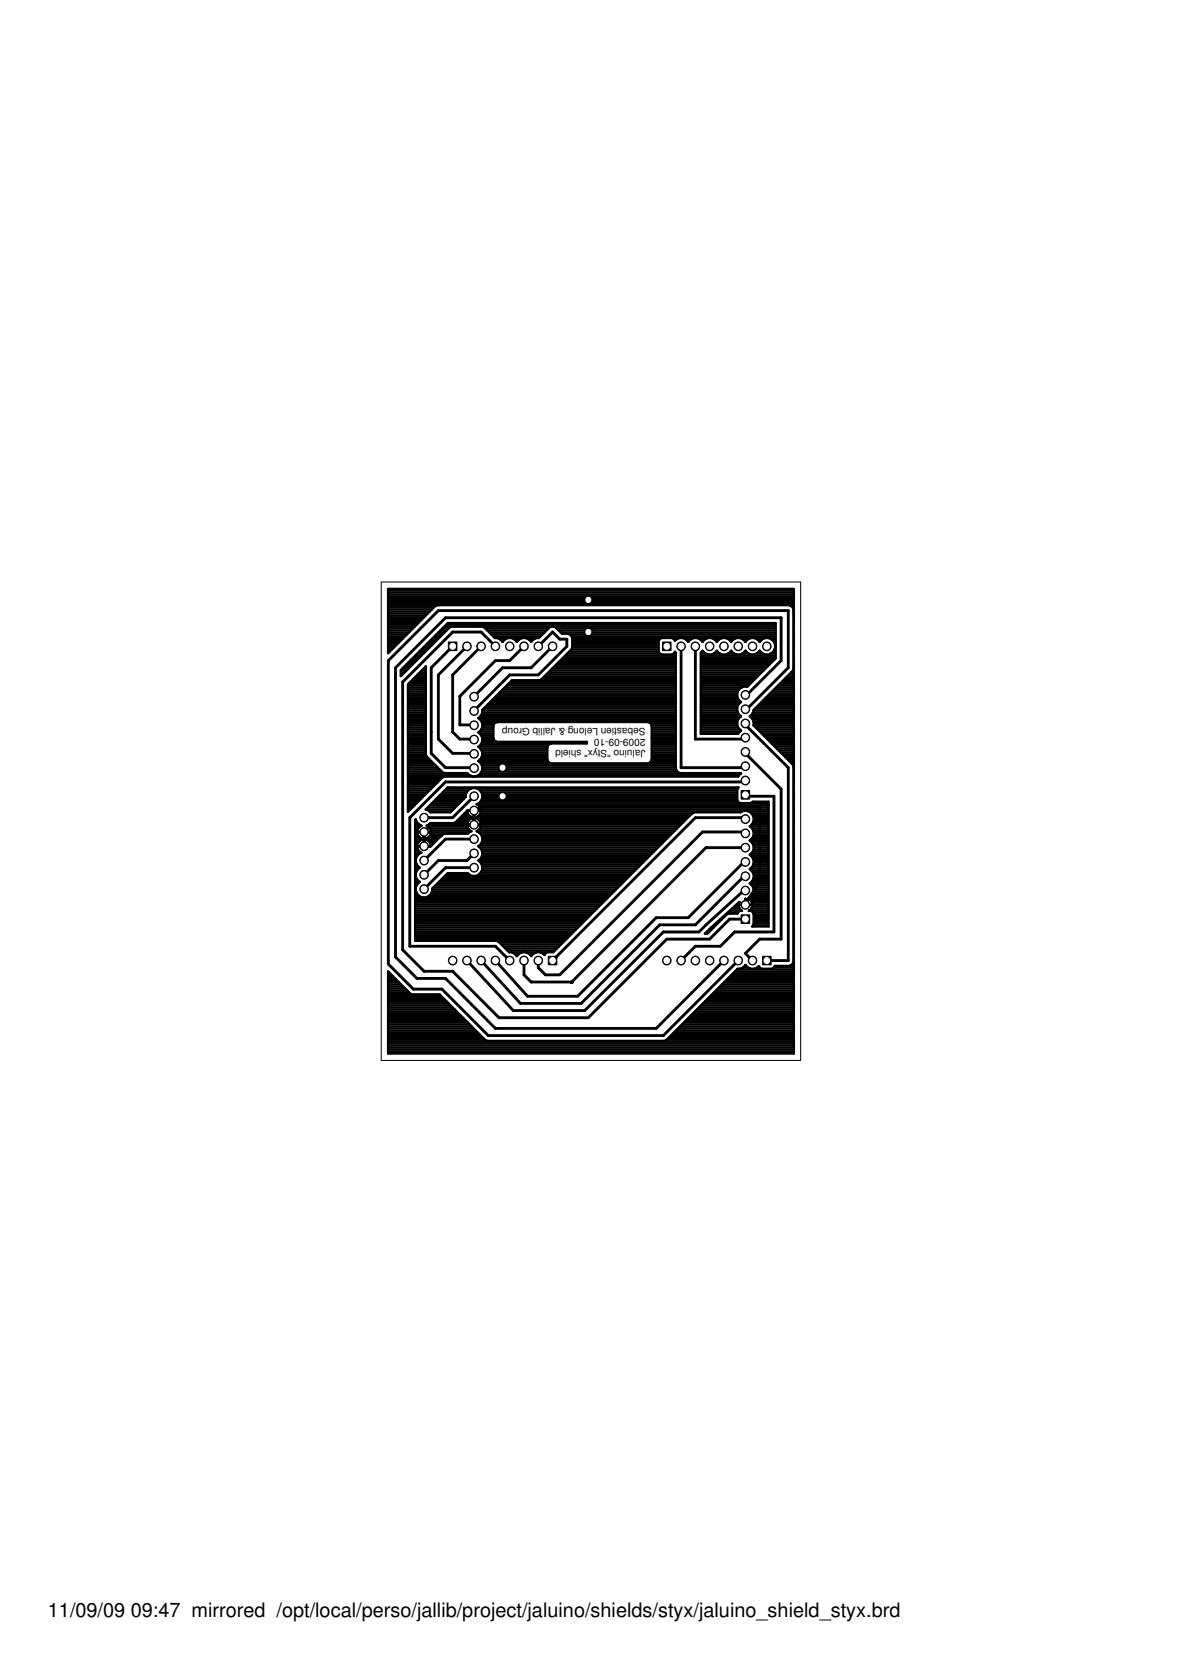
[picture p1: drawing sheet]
<svg xmlns="http://www.w3.org/2000/svg" width="210mm" height="297mm" viewBox="0 0 210 297" stroke-linecap="round" stroke-linejoin="round" font-family="sans-serif">
<defs><g id="words">
<g font-size="3.5">
<text x="8.5" y="287.5">11/09/09</text>
<text x="23.2" y="287.5">09:47 mirrored /opt/local/perso/jallib/project/jaluino/shields/styx/jaluino_shield_styx.brd</text>
</g>
<g font-size="1.8">
<text x="114.7" y="131.4" transform="rotate(-180 114.7 131.4)">2009-09-10</text>
<text x="114.7" y="129.5" transform="rotate(-180 114.7 129.5)">Sebastien Lelong &amp; Jallib Group</text>
<text x="114.7" y="133.3" transform="rotate(-180 114.7 133.3)">Jaluino &quot;Styx&quot; shield</text>
</g>
</g></defs>
<g fill="#000" stroke="#000" stroke-width=".51">
<path d="M69 117.4l8.9-8.9zM69 117.4v54zM70.3 118.7v51.4zM76.6 118.7v11.4zM77.9 120v11.4zM77.9 108.5h62.2zM79.2 109.8h59.6zM79.2 109.8l-8.9 8.9zM80.5 114.9l-3.9 3.8zM80.5 120v10.1zM80.5 112.4l-8.9 8.8zM80.5 112.4h5z"/>
<path d="M83 114.9l-5.1 5.1zM85.5 114.9l-5 5.1zM85.5 112.4l2.6 2.5zM88.1 117.4h2.5zM89.3 118.7h5.1zM90.6 117.4l2.5-2.5zM90.6 120h5.1zM94.4 118.7l3.8-3.8zM95.7 120l5.1-5.1zM98.2 112.4l-2.5 2.5zM98.2 112.4l1.3 1.2zM100.8 113.6v1.3z"/>
<path d="M99.5 113.6h1.3zM121.1 114.9v21.6zM123.6 114.9v16.5zM138.8 117.4l-6.3 6.4zM138.8 109.8v7.6zM140.1 118.7l-7.6 7.6zM140.1 108.5v10.2zM71.6 121.2v47.6zM76.6 130.1v3.8zM76.6 133.9l2.6 2.6zM77.9 131.4l2.6 2.5zM79.2 136.5h5.1z"/>
<path d="M79.2 139h53.3zM80.5 133.9h3.8zM80.5 130.1l1.2 1.3zM81.7 131.4h2.5zM88.1 117.4l-6.4 6.4zM81.7 123.8v5.1zM81.7 128.9h2.6zM84.2 131.4l.1 .1zM90.6 120l-6.3 6.3zM89.3 118.7l-5 5.1zM121.1 136.5h11.4zM123.6 131.4h8.9z"/>
<path d="M132.5 136.2v.3zM132.5 131.1v.3zM132.5 138.7v.3zM132.5 133.9l6.3 6.4zM132.5 133.7v.2zM132.5 126.1v.2zM132.5 123.5v.3zM132.5 128.9l7.6 7.6zM132.5 128.6v.3zM140.1 136.5v34.2zM72.8 145.3l6.4-6.3zM72.8 145.3v22.9z"/>
<path d="M75.4 147.9v2.5zM75.4 147.9l1.2-1.3zM75.4 158l3.8-3.8zM75.4 145.3h5.1zM75.4 153l3.8-3.8zM75.4 155.5l2.5-2.5zM76.6 146.6h7.7zM77.9 153h5.1zM79.2 154.2h5.1zM79.2 149.2h5.1zM80.5 145.3l3.8-3.8zM84.3 151.7l-1.3 1.3z"/>
<path d="M84.3 144.1v2.5zM84.3 144.1l1.2-.7zM85.5 143.4h49.5zM123.6 145.3h8.9zM124.9 147.9h7.6zM125.5 150.7h.1zM125.6 150.7h6.9zM132.5 145.3v.3zM132.5 147.9v.2zM132.5 153v.2zM132.5 155.5v.3zM132.5 158v.3z"/>
<path d="M132.5 141.5h5.1zM132.5 141.3v.2zM135 156.8l-2.5 3.8zM135 143.4v13.4zM137.6 141.5v24.2zM138.8 140.3v26.6zM69 171.4l4.5 4.4zM70.3 170.1l3.8 3.8zM71.6 168.8l3.8 3.9zM72.8 168.2h15.3zM73.5 175.8h5zM74.1 173.9h5.1z"/>
<path d="M75.4 172.7h5.1zM78.5 175.8l8.3 8.3zM79.2 173.9l8.9 8.9zM80.5 172.7l8.2 8.2zM83 170.7l8.2 8.9zM85.5 170.7l7 7.7zM88.1 168.2l2.5 2.5zM88.1 170.7l5.7 6.4zM91.2 179.6h12.7zM92.5 178.4h10.8zM93.1 173.3l1.3 1.3zM93.1 170.7v2.6z"/>
<path d="M93.8 177.1h8.9zM94.4 174.6h7.4zM95.7 172l1.2 1.3zM95.7 170.7v1.3zM96.9 173.3h2.6zM123.6 145.3l-25.4 25.4zM124.9 147.9l-25.4 25.4zM125.5 150.7l-24 24zM101.5 174.7l.2-.1zM102.7 177.1l13.9-14zM103.3 178.4l14-14zM103.9 179.6l14-13.9z"/>
<path d="M116.6 163.1h5.7zM117.3 164.4h6.3zM117.9 165.7h6.3zM118.5 166.9h7.6zM122.3 163.1l10.2-10.1zM123.6 164.4l8.9-8.9zM121.1 170.7l2.5-2.5zM124.2 165.7l1.3-1.3zM125.5 164.4l7-6.4zM126.1 166.9l3.6-3.5zM123.6 168.2h4.4zM129.7 163.4h2.8z"/>
<path d="M130.6 165.7l-2.6 2.5zM132.5 160.6v.2zM132.5 169.5l1.2 1.2zM135 166.9l-2.5 2.6zM130.6 165.7h7zM135 166.9h3.8zM136.3 170.7h3.8zM86.8 184.1h31.1zM88.1 182.8h28.5zM88.7 180.9h15.9zM118.5 166.9l-13.9 14zM128.7 170.7l-12.1 12.1z"/>
<path d="M131.2 170.7l-13.3 13.4z"/>
</g>
<g fill="#000" stroke="#000" stroke-width=".42">
<path d="M69 104.7v11.4zM77.4 107.7l-8.4 8.4zM69 105h72.1zM69 105.3h72.1zM69 105.7h72.1zM69 106.1h72.1zM69 106.5h72.1zM69 106.8h72.1zM69 107.2h72.1zM69 107.6h8.7zM69 107.9h8.1zM69 108.3h7.7z"/>
<path d="M69 108.7h7.4zM69 109.1h7zM69 109.5h6.6zM69 109.8h6.2zM69 110.2h5.9zM69 110.6h5.5zM69 111h5.1zM69 111.3h4.8zM69 111.7h4.4zM69 112.1h4zM69 112.5h3.6zM69 112.8h3.3z"/>
<path d="M69 113.2h2.9zM69 113.6h2.5zM69 113.9h2.1zM69 114.3h1.8zM69 114.7h1.4zM69 115.1h1zM69 115.4h.6zM69 115.8h.3zM71.2 119.1v1.1zM71.2 119.2h1zM71.2 119.6h.7zM71.2 119.9h.3z"/>
<path d="M71.5 118.8h1.1zM71.9 118.4h1.1zM72.3 118.1h1.1zM72.7 117.7h1zM73 117.3h1.1zM73.4 116.9h1.1zM73.8 116.6h1.1zM74.2 116.2h1zM74.2 119.9h1.5zM74.5 115.8h1.1zM74.6 119.6h1.1zM74.9 115.4h1.1z"/>
<path d="M75 119.2h.7zM75.3 115.1h1.1zM75.4 118.8h.3zM75.6 114.7h1.1zM75.7 118.5l-3.2 3.1zM76 114.3h1.1zM76.4 113.9h1.1zM76.8 113.6h1zM77.2 113.2h1zM77.4 107.7l.3-.1zM77.5 112.8h1.1zM77.7 107.6h.4z"/>
<path d="M77.9 112.5h1.1zM78.1 107.6h62.2zM78.3 112.1h1.1zM78.7 111.7h1zM79 111.3h58.9zM79.4 111h58.5zM79.6 110.8l-8.4 8.3zM79.9 111.5l-.3 .3zM79.9 111.5l.4-.1zM80.3 111.4h5zM85.3 111.4h.4zM85.7 111.4l.4 .1z"/>
<path d="M86.1 111.5l1.8 1.9zM86.2 111.7h11.3zM86.6 112.1h10.5zM87 112.5h9.8zM87.4 112.8h9zM87.7 113.2h8.3zM87.9 113.4h.4zM88.3 113.4l.6 .2zM88.7 113.6h1.2zM88.9 113.6l.4 .4zM89.2 113.9h.2zM89.3 114l.5-.4z"/>
<path d="M89.8 113.6l.5-.2zM90.3 113.4h.6zM90.9 113.4l.5 .2zM91.3 113.6h1.2zM91.4 113.6l.4 .4zM91.7 113.9h.3zM91.9 114l.4-.4zM92.3 113.6l.5-.2zM92.8 113.4h.6zM93.4 113.4l.6 .2zM93.8 113.6h1.2zM94 113.6l.4 .4z"/>
<path d="M94.3 113.9h.2zM94.4 114l.4-.4zM94.8 113.6l.6-.2zM95.4 113.4h.4zM95.8 113.4l1.9-1.9zM97.1 119.9h23zM97.4 119.6h22.7zM97.7 111.5l.3-.1zM97.8 119.2h22.3zM98 111.4h.4zM98.2 118.8h21.9zM98.4 111.4l.4 .1z"/>
<path d="M98.6 118.4h21.5zM98.8 111.5l.2 .3zM98.9 111.7h39zM98.9 118.1h21.2zM99 111.8l.9 .8zM99.3 112.1h38.6zM99.3 117.7h20.8zM99.7 112.5h38.2zM99.7 117.3h20.4zM99.9 112.6h1zM100.1 116.9h20zM100.4 116.6h19.7z"/>
<path d="M100.8 116.2h16.5zM100.9 112.6l.4 .2zM101.2 115.8h15.8zM101.3 112.8l.3 .3zM101.3 115.7l-5.1 5.1zM101.3 112.8h36.6zM101.6 115.4h15.4zM101.6 113.1l.1 .3zM101.3 115.7l.3-.3zM101.6 113.2h36.3zM101.7 113.4v.4zM101.7 113.8v1.3z"/>
<path d="M101.7 115.1l-.1 .3zM101.7 113.6h15.6zM101.7 113.9h15.4zM101.7 114.3h15.3zM101.7 114.7h15.3zM101.7 115.1h15.3zM117 114v1.8zM117.2 113.7l-.2 .3zM117 115.8l.2 .3zM117.3 113.5l-.1 .2zM117.2 116.1l.1 .1zM117.3 113.5l.3-.1z"/>
<path d="M117.3 116.2l.3 .2zM117.6 113.4h1.8zM117.6 116.4h1.8zM119.4 113.4l.3 .1zM119.4 116.4l.3-.2zM119.7 113.5l.2 .2zM119.7 113.6h.7zM119.7 116.2h.4zM119.7 116.2l.2-.1zM119.9 113.7v.2zM119.9 115.9v.2zM119.9 113.9l.3-.3z"/>
<path d="M119.9 115.9l.2 .1zM120.2 113.6l.6-.2zM120.8 113.4h.5zM121.3 113.4l.6 .2zM121.7 113.6h1.2zM121.9 113.6l.4 .4zM122.2 113.9h.2zM122.3 114l.5-.4zM122.8 113.6l.5-.2zM123.3 113.4h.6zM123.9 113.4l.5 .2zM124.3 113.6h1.2z"/>
<path d="M124.4 113.6l.4 .4zM124.6 116v14.4zM124.6 116.2h.8zM124.6 116.6h13.3zM124.6 116.9h13.3zM124.6 117.3h13zM124.6 117.7h12.6zM124.6 118.1h12.2zM124.6 118.4h11.9zM124.6 118.8h11.5zM124.6 119.2h11.1zM124.6 119.6h10.7z"/>
<path d="M124.6 119.9h10.4zM124.7 113.9h.3zM124.8 115.8h.2zM124.8 115.7l-.2 .3zM124.9 114l.4-.4zM125.3 113.6l.5-.2zM124.9 115.7l.4 .4zM125.8 113.4h.6zM125.3 116.1l.5 .3zM126.4 113.4l.6 .2zM125.8 116.4h.6zM126.8 113.6h1.2z"/>
<path d="M126.8 116.2h1.2zM127 113.6l.4 .4zM126.4 116.4l.6-.3zM127.3 113.9h.2zM127.3 115.8h.2zM127.4 115.7l-.4 .4zM127.4 114l.4-.4zM127.8 113.6l.6-.2zM127.4 115.7l.4 .4zM128.4 113.4h.6zM127.8 116.1l.6 .3zM129 113.4l.5 .2z"/>
<path d="M128.4 116.4h.6zM129.3 113.6h1.2zM129.4 116.2h1.1zM129.5 113.6l.4 .4zM129 116.4l.5-.3zM129.8 113.9h.3zM129.8 115.8h.3zM129.9 115.7l-.4 .4zM130 114l.4-.4zM130.4 113.6l.5-.2zM130 115.7l.4 .4zM130.9 113.4h.6z"/>
<path d="M130.4 116.1l.5 .3zM131.5 113.4l.6 .2zM130.9 116.4h.6zM131.9 113.6h1.2zM131.9 116.2h1.2zM132.1 113.6l.4 .4zM131.5 116.4l.6-.3zM132.4 113.9h.2zM132.4 115.8h.2zM132.5 115.7l-.4 .4zM132.5 114l.4-.4zM132.9 113.6l.6-.2z"/>
<path d="M132.5 115.7l.4 .4zM133.5 113.4h.5zM132.9 116.1l.6 .3zM134 113.4l.6 .2zM133.5 116.4h.5zM134.4 113.6h1.2zM134.4 116.2h1.2zM134.6 113.6l.4 .4zM134 116.4l.6-.3zM134.9 113.9h.2zM134.9 115.8h.2zM135 115.7l-.4 .4z"/>
<path d="M135 114l.5-.4zM135.5 113.6l.5-.2zM135 115.7l.5 .4zM136 113.4h.6zM135.5 116.1l.5 .3zM136.6 113.4l.5 .2zM136 116.4h.6zM137 113.6h.9zM137 116.2h.9zM137.1 113.6l.4 .4zM136.6 116.4l.5-.3zM137.4 113.9h.5z"/>
<path d="M137.4 115.8h.5zM137.5 114l.3 .6zM137.5 115.7l-.4 .4zM137.6 114.3h.3zM137.6 115.4h.3zM137.8 114.6v.6zM137.8 115.2l-.3 .5zM137.9 110.8v6.2zM79.6 110.8h58.3zM140.2 119.9h.9zM140.3 107.6l.4 .1zM140.3 107.6h.8z"/>
<path d="M140.6 119.6h.5zM140.7 107.7l.2 .3zM140.7 119.5l-6.7 6.7zM140.9 107.9h.2zM140.9 108l.2 .4zM140.9 119.3l-.2 .2zM140.9 119.2h.2zM141.1 108.4v.3zM141.1 108.7v10.2zM141.1 118.9l-.2 .4zM69 104.7h72.1zM71.2 120.2l8.4-8.4z"/>
<path d="M72.5 121.6v22.7zM72.5 121.8h3.2zM72.5 122.2h3.2zM72.5 122.6h3.2zM72.5 122.9h3.2zM72.5 123.3h3.2zM72.5 123.7h3.2zM72.5 124.1h3.2zM72.5 124.4h3.2zM72.5 124.8h3.2zM72.5 125.2h3.2zM72.5 125.6h3.2z"/>
<path d="M72.5 125.9h3.2zM72.5 126.3h3.2zM72.5 126.7h3.2zM72.5 127.1h3.2zM72.5 127.4h3.2zM72.5 127.8h3.2zM72.5 128.2h3.2zM72.5 128.5h3.2zM72.5 128.9h3.2zM72.5 129.3h3.2zM72.5 129.7h3.2zM72.5 130h3.2z"/>
<path d="M72.5 130.4h3.2zM72.5 130.8h3.2zM72.5 131.2h3.2zM72.5 131.5h3.2zM72.5 131.9h3.2zM72.5 132.3h3.2zM72.5 132.7h3.2zM72.5 133.1h3.2zM72.5 133.4h3.2zM72.5 133.8h3.2zM72.5 134.2h3.2zM72.5 134.5h3.4z"/>
<path d="M72.5 134.9h3.8zM72.5 135.3h4.1zM72.5 135.7h4.5zM72.5 136h4.9zM72.5 136.4h5.3zM72.5 136.8h5.6zM72.5 137.2h6zM72.5 137.5h10.7zM72.5 137.9h11.2zM72.5 138.3h6zM72.5 138.7h5.7zM72.5 139h5.3z"/>
<path d="M72.5 139.4h4.9zM72.5 139.8h4.5zM72.7 121.4h3zM73.1 121.1h2.6zM73.5 120.7h2.2zM73.8 120.3h1.9zM75.7 133.7v.4zM75.7 129.9v3.8zM75.7 118.5v11.4zM75.7 134.1l.1 .4zM75.8 134.5l2.6 2.5zM78.4 137l.2 .3z"/>
<path d="M78.6 138.2l.4-.2zM78.6 137.3l.4 .1zM79 138h.4zM79.4 138h51.8zM79.6 140l-3.9 3.9zM79 137.4h4.1zM83.1 137.4l.3 .4zM83.4 137.8l.6 .2zM84 138h.5zM84.8 137.9h46.5zM85.1 135.3h12.2zM85.1 127.7l.4 .4z"/>
<path d="M85.1 130.2l.4 .4zM85.1 132.8l.4 .4zM85.1 135.3l.4 .4zM84.5 138l.6-.2zM85.1 132.7h12.2zM85.2 127.8h34.9zM85.2 130h2.5zM85.3 127.4h34.8zM85.3 130.4h2.4zM85.3 137.5h46.3zM85.4 133.1h11.9zM85.4 134.9h11.9z"/>
<path d="M85.4 135.7h12.4zM85.5 127.2l-.4 .4zM85.5 128.1l.2 .5zM85.5 129.8l-.4 .4zM85.5 130.6l.2 .6zM85.5 132.3l-.4 .4zM85.5 133.2l.2 .5zM85.5 134.8l-.4 .5zM85.5 135.7l.2 .5zM85.5 137.4l-.4 .4zM85.5 132.3h12.1zM85.5 128.2h34.6z"/>
<path d="M85.5 129.7h2.2zM85.6 127.1h34.5zM85.6 130.8h2.1zM85.6 133.4h11.7zM85.6 137.2h34.8zM85.6 134.5h11.7zM85.6 136h34.5zM85.7 131.9h18.6zM85.7 128.5h2.2zM85.7 129.3h2zM85.7 126.2v.5zM85.7 126.7l-.2 .5z"/>
<path d="M85.7 128.6v.6zM85.7 129.2l-.2 .6zM85.7 131.2v.6zM85.7 131.8l-.2 .5zM85.7 133.7v.6zM85.7 134.3l-.2 .5zM85.7 136.2v.6zM85.7 136.8l-.2 .6zM85.7 126.3h34.4zM85.7 126.7h34.4zM85.7 128.9h2zM85.7 131.2h2z"/>
<path d="M85.7 131.5h2.1zM85.7 133.8h11.6zM85.7 134.2h11.6zM85.7 136.4h34.4zM85.7 136.8h34.4zM86 125.9h34.1zM86.4 125.6h33.7zM86.7 125.2h33.4zM87.1 124.8h33zM87.5 124.4h32.6zM87.7 129v2.2zM87.9 124.1h32.2z"/>
<path d="M88.2 123.7h31.9zM88.3 128.4h26.9zM88.6 123.3h31.5zM89 122.9h31.1zM89.4 122.6h30.7zM89.7 122.2h30.4zM90.1 121.8h30zM90.5 121.4h29.6zM90.9 121.1h29.2zM91 120.9l-5.3 5.3zM91 120.9h4.5zM95.5 120.9h.4z"/>
<path d="M95.9 120.9l.3-.1zM96.3 120.7h23.8zM96.7 120.3h23.4zM97.3 132.8v2.2zM97.5 132.4l.1-.1zM97.9 132.2h6.4zM104.3 131.9v.3zM88.3 131.9h16zM97.9 135.7h17.3zM115.4 135.7h4.7zM115.6 128.5h4.5zM115.7 135.4v.1z"/>
<path d="M115.8 135.3h4.3zM115.8 129v2.2zM115.8 131.2v1.9zM115.8 133.1v1.9zM115.8 128.9h4.3zM115.8 129.3h4.3zM115.8 129.7h4.3zM115.8 130h4.3zM115.8 130.4h4.3zM115.8 130.8h4.3zM115.8 131.2h4.3zM115.8 131.5h4.3z"/>
<path d="M115.8 131.9h4.3zM115.8 132.3h4.3zM115.8 132.7h4.3zM115.8 133.1h4.3zM115.8 133.4h4.3zM115.8 133.8h4.3zM115.8 134.2h4.3zM115.8 134.5h4.3zM115.8 134.9h4.3zM120.1 136.3v.3zM120.1 116v20.3zM120.1 136.6l.1 .4z"/>
<path d="M120.2 137l.3 .3zM120.5 137.3l.4 .1zM124.6 130.4h6.6zM124.6 120.3h10zM124.6 120.7h9.6zM124.6 121.1h9.2zM124.6 121.4h8.9zM124.6 121.8h8.5zM124.6 122.2h7.3zM124.6 122.6h6.8zM124.6 122.9h6.5zM124.6 123.3h6.4z"/>
<path d="M124.6 123.7h6.4zM124.6 124.1h6.5zM124.6 124.4h6.7zM124.6 124.8h7.1zM124.6 125.2h6.7zM124.6 125.6h6.5zM124.6 125.9h6.4zM124.6 126.3h6.4zM124.6 126.7h6.5zM124.6 127.1h6.8zM124.6 127.4h7zM124.6 127.8h6.6z"/>
<path d="M124.6 128.2h6.5zM124.6 128.5h6.4zM124.6 128.9h6.4zM124.6 129.3h6.6zM124.6 129.7h6.9zM124.6 130h6.9zM131 128.3v.6zM131.2 127.8l-.2 .5zM131 125.8v.5zM131.2 125.2l-.2 .6zM131 123.2v.6zM131.2 122.7l-.2 .5z"/>
<path d="M131.2 137.9v.1zM131.2 130.3v.1zM131.2 137.9l.5-.4zM131.2 130.3l.5-.4zM131 128.9l.2 .5zM131.2 127.8l.5-.4zM131 126.3l.2 .6zM131.2 125.2l.5-.4zM131 123.8l.2 .6zM131.2 122.7l.5-.4zM79.6 140h51.7zM120.9 137.4h10.7z"/>
<path d="M131.2 129.4l.5 .5zM131.2 126.9l.5 .4zM131.2 124.4l.5 .4zM131.7 122.3l.5-.3zM132.2 122h.6zM132.8 122.1l5.1-5.1zM133.3 127.4l.4 .4zM133.4 127.4h7.7zM133.6 127.1h7.5zM133.7 126.9l-.4 .4zM133.7 127.8l.3 .5zM133.7 127.8h7.4z"/>
<path d="M133.8 126.7h7.3zM133.9 128.2h7.2zM133.9 128.9l6.8 6.8zM133.9 128.9h7.2zM134 126.2v.1zM134 126.3l-.3 .6zM134 128.3v.6zM134 126.3h7.1zM134 128.5h7.1zM134.2 125.9h6.9zM134.3 129.3h6.8zM134.6 125.6h6.5z"/>
<path d="M134.7 129.7h6.4zM135 125.2h6.1zM135 130h6.1zM135.4 124.8h5.7zM135.4 130.4h5.7zM135.7 124.4h5.4zM135.8 130.8h5.3zM136.1 124.1h5zM136.2 131.2h4.9zM136.5 123.7h4.6zM136.5 131.5h4.6zM136.8 123.3h4.3z"/>
<path d="M136.9 131.9h4.2zM137.2 122.9h3.9zM137.3 132.3h3.8zM137.6 122.6h3.5zM137.7 132.7h3.4zM138 122.2h3.1zM138 133.1h3.1zM138.3 121.8h2.8zM138.4 133.4h2.7zM138.7 121.4h2.4zM138.8 133.8h2.3zM139.1 121.1h2z"/>
<path d="M139.2 134.2h1.9zM139.5 120.7h1.6zM139.5 134.5h1.6zM139.8 120.3h1.3zM139.9 134.9h1.2zM140.3 135.3h.8zM140.7 135.7l.2 .2zM140.7 135.7h.4zM140.9 135.9l.2 .4zM141 136h.1zM141.1 136.3v34.3zM72.5 144.3l6.1-6.1z"/>
<path d="M72.5 140.2h4.2zM72.5 140.5h3.8zM72.5 140.9h3.4zM72.5 141.3h3zM72.5 141.6h2.7zM72.5 142h2.3zM72.5 142.4h1.9zM72.5 142.8h1.5zM72.5 143.1h1.2zM72.5 143.5h.8zM72.5 143.9h.4zM73.8 145.8v21.4z"/>
<path d="M73.8 145.8h.2zM73.8 146.2h.3zM73.8 146.5h.7zM73.8 146.9h.8zM73.8 147.3h.5zM73.8 147.7h.3zM73.8 148h.3zM73.8 148.4h.5zM73.8 148.8h.7zM73.8 149.1h4zM73.8 149.5h.8zM73.8 149.9h.5z"/>
<path d="M73.8 150.3h.3zM73.8 150.6h.3zM73.8 151h.5zM73.8 151.4h.8zM73.8 151.8h.7zM73.8 152.1h.3zM73.8 152.5h.2zM73.8 152.9h.1zM73.8 153.3h.1zM73.8 153.6h.3zM73.8 154h.5zM73.8 154.4h.6z"/>
<path d="M73.8 154.8h.3zM73.8 155.1h.1zM73.8 155.5h.1zM73.8 155.9h.1zM73.8 156.2h.3zM73.8 156.6h.6zM73.8 157h.5zM73.8 157.4h.3zM73.8 157.8h.1zM73.8 158.1h.1zM73.8 158.5h.2zM73.8 158.9h.3z"/>
<path d="M73.8 159.3h.7zM73.8 159.6h34.2zM73.8 160h33.8zM73.8 145.8l.1-.2zM73.9 157.8v.5zM74.1 157.2l-.2 .6zM73.9 155.2v.6zM74.1 154.7l-.2 .5zM73.9 152.7v.6zM74.1 152.1l-.2 .6zM73.9 145.6l.2 .6zM73.9 158.3l.2 .6z"/>
<path d="M74.5 156.8l-.4 .4zM73.9 155.8l.2 .5zM74.5 154.3l-.4 .4zM73.9 153.3l.2 .5zM74.5 151.7l-.4 .4zM74.1 148v.1zM74.1 148h1.2zM74.1 147.7v.1zM74.3 147.2l-.2 .5zM74.1 150.5v.2zM74.1 150.5h1.2zM74.1 150.2v.2z"/>
<path d="M74.3 149.8l-.2 .4zM74.1 148.1l.2 .5zM74.7 146.9l-.4 .3zM74.1 150.7l.2 .4zM74.7 149.4l-.4 .4zM74.1 146.2l.4 .4zM74.1 158.9l.4 .4zM74.1 156.3l.4 .5zM74.1 153.8l.4 .4zM74.5 151.7l.4-.1zM74.3 148.6l.4 .3zM74.7 146.9l.2-.1z"/>
<path d="M74.3 151.1l.4 .4zM74.7 149.4l.4-.2zM74.5 146.6l.4 .2zM74.7 151.5l.2 .1zM74.5 159.3l.6 .2zM74.7 148.9l.4 .2zM75.1 149.2h.2zM75.3 148v1.1zM75.1 149.1h.2zM75.3 147.8v.2zM74.1 147.8h1.2zM75.3 149.2v1.2z"/>
<path d="M75.3 150.4h.1zM75.3 150.4v.1zM74.1 150.4h1.2zM75.3 148h.1zM75.3 148.4h.1zM75.3 148.8h.1zM75.3 149.5h.1zM75.3 149.9h.1zM75.3 150.3h.1zM75.4 147.8v.2zM75.4 148h1.2zM75.4 148v1.1z"/>
<path d="M75.4 149.2v1.2zM75.4 149.2h.2zM75.4 150.4v.1zM75.4 150.5h1.1zM75.4 149.1h.2zM75.6 149.2l.5 .2zM75.7 143.9l.5 .2zM75.1 159.5h.6zM75.7 143.9h4.8zM75.8 146.8l.3 .1zM76 143.5h4.9zM76.1 146.9l.3 .3z"/>
<path d="M75.6 149.1l.5-.2zM76.1 149.4l.3 .4zM76.1 146.9h7zM76.2 149.5h1.2zM76.2 144.1l.3 .3zM75.8 146.8l.4-.2zM75.7 159.5l.5-.2zM76.2 148.8h2zM76.2 159.3h32.1zM76.3 146.5h6.7zM76.4 144.3h3.8zM76.4 143.1h4.9z"/>
<path d="M76.4 147.2l.2 .5zM76.1 148.9l.3-.3zM76.4 149.8l.2 .4zM76.4 147.3h6.8zM76.5 148.4h2.1zM76.5 149.9h.6zM76.5 144.4h3.6zM76.2 146.6l.3-.3zM78.4 148.6l-1.9 1.9zM76.6 147.7v.1zM75.4 147.8h1.2zM76.6 148v.1z"/>
<path d="M76.6 148.1l-.2 .5zM76.6 150.2v.2zM75.4 150.4h1.2zM76.6 147.7h6.9zM76.6 148h6.7zM76.6 150.3h.1zM76.6 158.9l-.4 .4zM76.6 158.9h32.1zM76.8 142.8h4.9zM76.8 158.5h32.3zM76.8 157.9v.4zM76.8 158.3l-.2 .6z"/>
<path d="M76.8 158.1h32.7zM77 157.8h32.8zM77.2 142.4h4.8zM77.4 157.4h32.8zM77.5 142h4.9zM77.8 157h32.8zM77.9 141.6h4.9zM78.1 156.6h32.9zM78.3 141.3h4.5zM78.4 148.6l.2-.2zM78.5 156.2h32.8zM78.6 148.4l.4-.2z"/>
<path d="M78.6 140.9h4.3zM78.9 155.9h32.8zM79 148.2h4.1zM79 140.5h4.2zM79.3 155.5h4.2zM79.4 140.2h4.4zM76.8 157.9l2.8-2.7zM82.8 141.6l-2.7 2.8zM76.5 146.3h4.1zM80.6 146.3l.4-.1zM81 146.2h2.1zM81.3 145.9l-.3 .3z"/>
<path d="M81.4 145.8h2zM81.8 145.4h40.4zM82.1 145h1.4zM82.5 144.7h.7zM82.8 141.2v.4zM83 140.7l-.2 .5zM82.9 144.3h.1zM83.4 140.3l-.4 .4zM83 144.1v.2zM83 144.1h1.2zM83 146.7v.2zM83 146.7h1.2z"/>
<path d="M83 146.4v.2zM83.2 145.9l-.2 .5zM81.3 145.9l1.8-1.9zM83.4 147.9l-.3 .3zM79.6 155.2h3.5zM83 144.3l.2 .5zM83 146.9l.2 .4zM83.6 145.6l-.4 .3zM83.4 140.3l.6-.2zM83.4 147.9l.4-.1zM83.1 155.2l.3 .3zM83.2 144.8l.4 .3z"/>
<path d="M83.2 147.3l.4 .4zM83.6 145.6l.4-.2zM83.6 147.7l.2 .1zM84 140.1h.5zM83.4 155.5l.6 .2zM83.6 145.1l.4 .2zM84 145.4h.2zM84.2 144.1v1.2zM84 145.3h.2zM84.2 144v.1zM83.1 144h1.1zM84.2 146.6v.1z"/>
<path d="M83 146.6h1.2zM84.2 145.4v1.2zM84.2 146.6h.1zM84.2 144.3h.1zM84.2 144.7h.1zM84.2 145h.1zM84.2 145.8h.1zM84.2 146.2h.1zM84.2 146.5h.1zM84.3 144v.1zM84.3 144.1h1.2zM84.3 144.1v1.2z"/>
<path d="M84.2 144.1h.1zM84.3 145.4v1.2zM84.3 145.4h.2zM84.3 146.6v.1zM84.3 146.7h1.2zM84.3 145.3h.2zM84.5 145.4l.4 .2zM84.5 140.1l.6 .2zM84 155.7h.5zM84.7 143h.2zM84.7 147.8l.4 .1zM84.7 140.2h46.4z"/>
<path d="M84.9 143l.4 .4zM84.5 145.3l.4-.2zM84.9 145.6l.4 .3zM84.7 147.8l.2-.1zM85 147.7h34.9zM85 143.1h51.6zM85 145h37.6zM85 155.5h27.1zM85.1 140.3l.4 .4zM84.7 143l.4-.2zM85.1 147.9l.4 .4zM85.1 150.5l.4 .4z"/>
<path d="M85.1 153l.4 .4zM84.5 155.7l.6-.2zM85.1 142.8h51.5zM85.1 145.8h36.7zM85.2 152.9h29.5zM85.2 148h34.4zM85.2 150.3h32.1zM85.3 143.4l.2 .4zM84.9 145.1l.4-.3zM85.3 145.9l.2 .5zM85.3 147.3l-.4 .4zM85.3 150.6h31.6z"/>
<path d="M85.3 147.3h35zM85.3 140.5h45.7zM85.3 143.5h51.3zM85.3 144.7h37.6zM85.4 153.3h28.9zM85.4 146.2h36zM85.4 146.9h35.3zM85.4 155.1h27.1zM85.5 143.8v.2zM84.3 144h1.2zM85.5 144.1v.2zM85.5 144.3l-.2 .5z"/>
<path d="M85.5 146.4v.2zM84.3 146.6h1.2zM85.5 146.7v.2zM85.5 146.9l-.2 .4zM85.5 142.4h45.6zM85.5 143.9h51.1zM85.5 144.3h46.3zM85.5 146.5h35.6zM85.5 140.7l.2 .5zM85.5 142.4l-.4 .4zM85.5 148.3l.2 .6zM85.5 150l-.4 .4z"/>
<path d="M85.5 150.9l.2 .5zM85.1 152.9l.4-.4zM85.5 153.4l.2 .5zM85.5 155.1l-.4 .4zM85.5 152.5h29.6zM85.5 148.4h33.7zM85.6 149.9h32.1zM85.6 151h31zM85.6 140.9h45.4zM85.6 153.6h28.4zM85.6 142h45.4zM85.6 154.8h27.2z"/>
<path d="M85.7 152.1h29.7zM85.7 148.8h33.1zM85.7 149.5h32.4zM85.7 141.2v.6zM85.7 141.8l-.2 .6zM85.7 148.9v.6zM85.7 149.5l-.2 .5zM85.7 151.4v.6zM85.7 152l-.2 .5zM85.7 153.9v.6zM85.7 154.5l-.2 .6zM85.7 141.3h45.3z"/>
<path d="M85.7 141.6h45.3zM85.7 149.1h32.7zM85.7 151.4h30.5zM85.7 151.8h30.1zM85.7 154h27.9zM85.7 154.4h27.5zM122.8 144.8l.3-.3zM123.1 144.5l.3-.1zM123.4 144.4h8.2zM131 140.4v1.8zM131.1 140.1l-.1 .3zM131 142.2l.1 .2z"/>
<path d="M131.1 140.1l.2-.1zM131.1 142.4l.2 .3zM131.3 142.7l.3 .1zM131.7 144.4l.5-.3zM132.2 144.1h.6zM132.4 159.8v1zM132.8 144.1l.5 .3zM132.9 159.7l.3 .1zM133.1 144.3h3.5zM133.1 159.6h3.5zM133.2 159.8l.3 .3zM133.3 144.4l.4 .4z"/>
<path d="M133.3 146.9l.4 .4zM133.3 149.4l.4 .5zM133.3 152l.4 .4zM133.3 154.5l.4 .4zM133.3 157.1l.4 .4zM132.9 159.7l.4-.1zM133.3 146.9h3.3zM133.3 157h3.3zM133.4 160h3.2zM131.6 142.8h1.8zM133.4 149.5h3.2zM133.4 154.4h3.2z"/>
<path d="M133.5 151.8h3.1zM133.5 152.1h3.1zM133.6 149.1h3zM133.6 154.8h3zM133.6 144.7h3zM133.6 159.3h3zM133.4 142.8l.2-.1zM133.6 146.5h3zM133.6 157.4h3zM133.7 147.3h2.9zM133.7 156.6h2.9zM133.7 144.8l.3 .5z"/>
<path d="M133.3 146.9l.4-.5zM133.7 147.3l.3 .5zM133.3 149.4l.4-.4zM133.7 149.9l.3 .5zM133.3 151.9l.4-.4zM133.7 152.4l.3 .5zM133.7 154l-.4 .5zM133.7 154.9l.3 .6zM133.7 156.6l-.4 .4zM133.7 157.5l.3 .5zM133.7 159.1l-.4 .5zM133.7 149.9h2.9z"/>
<path d="M133.7 154h2.9zM133.8 152.5h2.8zM133.8 142.5l-.2 .2zM133.8 151.4h2.8zM133.8 148.8h2.8zM133.8 155.1h2.8zM133.8 145h2.8zM133.8 158.9h2.8zM133.9 146.2h2.7zM133.9 157.8h2.7zM133.9 147.7h2.7zM133.9 156.2h2.7z"/>
<path d="M133.9 150.3h2.7zM133.9 153.6h2.7zM133.9 151h2.7zM133.9 152.9h2.7zM134 145.3v.6zM134 145.9l-.3 .5zM134 147.8v.6zM134 148.4l-.3 .6zM134 150.4v.6zM134 151l-.3 .5zM134 152.9v.6zM134 153.5l-.3 .5z"/>
<path d="M134 155.5v.6zM134 156.1l-.3 .5zM134 158v.6zM134 158.6l-.3 .5zM134 145.4h2.6zM134 145.8h2.6zM134 148h2.6zM134 148.4h2.6zM134 150.6h2.6zM134 153.3h2.6zM134 155.5h2.6zM134 155.9h2.6z"/>
<path d="M134 158.1h2.6zM134 158.5h2.6zM133.8 142.5h2.8zM69 172.7v14.6zM69 173.1h.4zM69 173.5h.8zM69 173.9h1.1zM69 174.2h1.5zM69 174.6h1.9zM69 175h2.3zM69 175.4h2.6zM69 175.7h3z"/>
<path d="M69 176.1h3.4zM69 176.5h3.7zM69 176.8h9.2zM69 177.2h9.6zM69 177.6h10zM69 178h10.3zM69 178.3h10.7zM69 178.7h11.1zM69 179.1h11.5zM69 179.5h11.8zM69 179.9h12.2zM69 172.7l3.6 3.7z"/>
<path d="M72.6 176.4l.3 .2zM72.9 176.6l.4 .2zM73.8 167.2h14.1zM73.8 160.4h33.4zM73.8 160.8h33zM73.8 161.1h32.7zM73.8 161.5h32.3zM73.8 161.9h31.9zM73.8 162.2h31.5zM73.8 162.6h31.2zM73.8 163h30.8zM73.8 163.4h30.4z"/>
<path d="M73.8 163.7h30zM73.8 164.1h29.7zM73.8 164.5h29.3zM73.8 164.9h28.9zM73.8 165.2h28.5zM73.8 165.6h28.2zM73.8 166h27.8zM73.8 166.4h27.4zM73.8 166.7h27.1zM73.8 167.1h26.7zM73.3 176.8h4.8zM87.9 167.2h.3z"/>
<path d="M88.2 167.2l.4 .2zM88.6 167.4l1.9 1.9zM88.7 167.5h11.4zM89.1 167.9h10.6zM89.5 168.3h9.9zM89.8 168.6h9.2zM90.2 169h8.4zM90.5 169.3h.4zM90.9 169.3l.5 .2zM91.1 169.4h1.5zM91.4 169.5l.4 .4zM91.7 169.7h.4z"/>
<path d="M91.9 169.9l.4-.4zM92.3 169.5l.5-.2zM92.8 169.3h.6zM93.4 169.3l.6 .2zM93.7 169.4h1.5zM94 169.5l.4 .4zM94.2 169.7h.4zM94.4 169.9l.4-.4zM94.8 169.5l.6-.2zM95.4 169.3h.6zM96 169.3l.5 .2zM96.2 169.4h.9z"/>
<path d="M96.5 169.5l.3 .3zM96.9 169.6l-.1 .2zM97 169.4l-.1 .2zM97 169.4l.3-.1zM97.3 169.3h1zM98.3 169.3l24.5-24.5zM123.5 179.9h17.6zM123.8 179.5h17.3zM124.2 179.1h16.9zM124.6 178.7h16.5zM125 178.3h16.1zM125.3 166h.4z"/>
<path d="M125.3 178h15.8zM125.6 165.6h.5zM125.7 166l3.4-3.4zM125.7 177.6h15.4zM126 165.2h.5zM126.1 177.2h15zM125.3 166l.9-.9zM126.4 164.9h.4zM126.5 176.8h14.6zM126.8 164.5h.4zM126.8 176.5h14.3zM127.2 176.1h13.9z"/>
<path d="M127.2 164.1h.4zM127.6 175.7h13.5zM127.7 163.7h.3zM128 175.4h13.1zM128.1 163.4h.2zM128.3 175h12.8zM128.5 163h.2zM128.7 174.6h12.4zM128.9 162.6h.2zM129.1 174.2h12zM129.1 162.6l.4-.2zM129.3 162.2h1.8z"/>
<path d="M129.5 173.9h11.6zM129.5 162.4h.4zM129.7 161.9h2.1zM129.8 173.5h11.3zM129.9 162.4h1.1zM130.1 161.5h1.3zM130.2 173.1h10.9zM130.5 161.1h.8zM130.6 172.7h10.5zM130.9 160.8h.4zM131 172.4h10.1zM131.1 162.2l-.1 .2z"/>
<path d="M131.1 172.2l-12.7 12.7zM131.3 162l-.2 .2zM131.3 160.9v.2zM131.3 160.9h1.1zM131.3 160.6v.2zM131.4 160.4l-.1 .2zM131.3 162l.3-.1zM126.2 165.1l5.2-4.7zM131.3 161.1l.1 .4zM131.1 172.2h.4zM131.6 161.9h.3zM131.4 161.5l.4 .4z"/>
<path d="M131.5 172.2l.6-.2zM132.1 172h.8zM131.3 160.8h1.1zM132.4 171.6h.1zM132.5 171.6l-.4 .4zM132.5 159.8v1zM132.5 160.9h1.2zM132.5 171.6l.4 .4zM133.1 161.9h.3zM133.2 161.9h3.4zM133.4 161.9l.2 .1zM132.9 172l.6 .2z"/>
<path d="M133.5 160.1l.2 .5zM133.5 161.5l-.3 .4zM133.5 161.5h3.1zM133.6 160.4h3zM133.6 162l.3 .2zM133.7 164.7h2.9zM133.7 161.1h2.9zM133.7 160.6v.2zM132.5 160.8h1.2zM133.7 160.9v.2zM133.7 161.1l-.2 .4zM133.7 160.8h2.9z"/>
<path d="M133.9 162.2l.1 .3zM133.7 164.7l.2-.2zM133.9 162.2h2.7zM133.9 164.5h2.7zM134 162.5v1.8zM134 164.3l-.1 .2zM134 162.6h2.6zM134 163h2.6zM134 163.4h2.6zM134 163.7h2.6zM134 164.1h2.6zM133.5 172.2h.5z"/>
<path d="M134 172.2l.6-.2zM134.6 172h.4zM134.9 171.7l-.3 .3zM134.9 171.7v.2zM134.9 171.9l.2 .2zM135.1 172.1l.3 .1zM136.6 142.5v22.2zM135.4 172.2h1.8zM137.2 172.2l.3-.1zM137.6 172h3.5zM137.6 171.9l-.1 .2zM137.7 171.7l-.1 .2z"/>
<path d="M137.7 171.7h2.6zM140.5 171.6h.6zM140.3 171.7l.4-.1zM140.9 171.3l-.2 .3zM140.9 171.2h.2zM141.1 170.6v.3zM141.1 170.9l-.2 .4zM69 187.3h72.1zM69 180.2h12.6zM69 180.6h13zM69 181h13.3zM69 181.4h13.7z"/>
<path d="M69 181.7h14.1zM69 182.1h14.5zM69 182.5h14.8zM69 182.8h15.2zM69 183.2h15.6zM69 183.6h15.9zM69 184h16.3zM69 184.3h16.7zM69 184.7h17.1zM69 185.1h72.1zM69 185.5h72.1zM69 185.8h72.1z"/>
<path d="M69 186.2h72.1zM69 186.6h72.1zM69 187h72.1zM78.1 176.8l7.9 7.8zM86 184.6l.3 .3zM86.3 184.9l.3 .1zM86.6 185h31.1zM117.7 185h.4zM118.1 185l.3-.1zM118.6 184.7h22.5zM119 184.3h22.1zM119.4 184h21.7z"/>
<path d="M119.7 183.6h21.4zM120.1 183.2h21zM120.5 182.8h20.6zM120.9 182.5h20.2zM121.2 182.1h19.9zM121.6 181.7h19.5zM122 181.4h19.1zM122.3 181h18.8zM122.7 180.6h18.4zM123.1 180.2h18zM141.1 104.7v82.6z"/>
</g>
<g fill="#000">
<circle cx="78.4" cy="148.6" r=".21"/>
<circle cx="81.3" cy="145.9" r=".21"/>
<circle cx="131.4" cy="160.4" r=".21"/>
</g>
<path d="M79.7 114.1h1.5v1.6h-1.5zM103.9 111.7h1.3v1.3h-1.3zM103.9 106h1.3v1.3h-1.3zM117.7 114.1h1.6v1.6h-1.6zM88.6 135.8h1.4v1.3h-1.4zM88.6 140.9h1.4v1.3h-1.4zM131.7 140.5h1.5v1.5h-1.5zM97.4 170h1.6v1.5h-1.6zM131.7 162.6h1.5v1.5h-1.5zM135.5 170h1.6v1.5h-1.6z" fill="#000" stroke="#000" stroke-width=".18"/>
<g fill="#fff" stroke="#fff" stroke-width=".18">
<circle cx="80.4" cy="114.9" r=".52"/>
<circle cx="83" cy="114.9" r=".52"/>
<circle cx="85.5" cy="114.9" r=".52"/>
<circle cx="88" cy="114.9" r=".52"/>
<circle cx="90.6" cy="114.9" r=".52"/>
<circle cx="93.1" cy="114.9" r=".52"/>
<circle cx="95.7" cy="114.9" r=".52"/>
<circle cx="98.2" cy="114.9" r=".52"/>
<circle cx="118.5" cy="114.9" r=".52"/>
<circle cx="121" cy="114.9" r=".52"/>
<circle cx="123.6" cy="114.9" r=".52"/>
<circle cx="126.1" cy="114.9" r=".52"/>
<circle cx="128.7" cy="114.9" r=".52"/>
<circle cx="131.2" cy="114.9" r=".52"/>
<circle cx="133.7" cy="114.9" r=".52"/>
<circle cx="136.3" cy="114.9" r=".52"/>
<circle cx="136.3" cy="170.7" r=".52"/>
<circle cx="133.7" cy="170.7" r=".52"/>
<circle cx="131.2" cy="170.7" r=".52"/>
<circle cx="128.7" cy="170.7" r=".52"/>
<circle cx="126.1" cy="170.7" r=".52"/>
<circle cx="123.6" cy="170.7" r=".52"/>
<circle cx="121" cy="170.7" r=".52"/>
<circle cx="118.5" cy="170.7" r=".52"/>
<circle cx="98.2" cy="170.7" r=".52"/>
<circle cx="95.7" cy="170.7" r=".52"/>
<circle cx="93.1" cy="170.7" r=".52"/>
<circle cx="90.6" cy="170.7" r=".52"/>
<circle cx="88" cy="170.7" r=".52"/>
<circle cx="85.5" cy="170.7" r=".52"/>
<circle cx="83" cy="170.7" r=".52"/>
<circle cx="80.4" cy="170.7" r=".52"/>
<circle cx="75.4" cy="158" r=".52"/>
<circle cx="75.4" cy="155.5" r=".52"/>
<circle cx="75.4" cy="153" r=".52"/>
<circle cx="75.4" cy="150.4" r=".52"/>
<circle cx="75.4" cy="147.9" r=".52"/>
<circle cx="75.4" cy="145.3" r=".52"/>
<circle cx="84.3" cy="154.2" r=".52"/>
<circle cx="84.3" cy="151.7" r=".52"/>
<circle cx="84.3" cy="149.2" r=".52"/>
<circle cx="84.3" cy="146.6" r=".52"/>
<circle cx="84.3" cy="144.1" r=".52"/>
<circle cx="84.3" cy="141.5" r=".52"/>
<circle cx="84.3" cy="136.5" r=".52"/>
<circle cx="84.3" cy="134" r=".52"/>
<circle cx="84.3" cy="131.5" r=".52"/>
<circle cx="84.3" cy="128.9" r=".52"/>
<circle cx="84.3" cy="126.4" r=".52"/>
<circle cx="84.3" cy="123.8" r=".52"/>
<circle cx="132.5" cy="163.4" r=".52"/>
<circle cx="132.5" cy="160.8" r=".52"/>
<circle cx="132.5" cy="158.3" r=".52"/>
<circle cx="132.5" cy="155.8" r=".52"/>
<circle cx="132.5" cy="153.2" r=".52"/>
<circle cx="132.5" cy="150.7" r=".52"/>
<circle cx="132.5" cy="148.1" r=".52"/>
<circle cx="132.5" cy="145.6" r=".52"/>
<circle cx="132.5" cy="141.3" r=".52"/>
<circle cx="132.5" cy="138.7" r=".52"/>
<circle cx="132.5" cy="136.2" r=".52"/>
<circle cx="132.5" cy="133.7" r=".52"/>
<circle cx="132.5" cy="131.1" r=".52"/>
<circle cx="132.5" cy="128.6" r=".52"/>
<circle cx="132.5" cy="126.1" r=".52"/>
<circle cx="132.5" cy="123.5" r=".52"/>
<circle cx="89.3" cy="141.5" r=".46"/>
<circle cx="89.3" cy="136.5" r=".46"/>
<circle cx="104.6" cy="112.4" r=".46"/>
<circle cx="104.6" cy="106.6" r=".46"/>
</g>
<g fill="#000" stroke="#000" stroke-width=".18">
<path d="M67.8 103.5h74.5zM142.3 103.5v85zM67.8 103.5v85zM67.8 188.5h74.5z"/>
<circle cx="83" cy="114.9" r=".77"/>
<circle cx="85.5" cy="114.9" r=".77"/>
<circle cx="88" cy="114.9" r=".77"/>
<circle cx="90.6" cy="114.9" r=".77"/>
<circle cx="93.1" cy="114.9" r=".77"/>
<circle cx="95.7" cy="114.9" r=".77"/>
<circle cx="98.2" cy="114.9" r=".77"/>
<circle cx="121" cy="114.9" r=".77"/>
<circle cx="123.6" cy="114.9" r=".77"/>
<circle cx="126.1" cy="114.9" r=".77"/>
<circle cx="128.7" cy="114.9" r=".77"/>
<circle cx="131.2" cy="114.9" r=".77"/>
<circle cx="133.7" cy="114.9" r=".77"/>
<circle cx="136.3" cy="114.9" r=".77"/>
<circle cx="84.3" cy="136.6" r=".77"/>
<circle cx="84.3" cy="128.9" r=".77"/>
<circle cx="84.3" cy="123.9" r=".77"/>
<circle cx="84.3" cy="131.5" r=".77"/>
<circle cx="84.3" cy="134" r=".77"/>
<circle cx="84.3" cy="126.4" r=".77"/>
<circle cx="132.5" cy="128.6" r=".77"/>
<circle cx="132.5" cy="136.2" r=".77"/>
<circle cx="132.5" cy="131.1" r=".77"/>
<circle cx="132.5" cy="138.8" r=".77"/>
<circle cx="132.5" cy="123.5" r=".77"/>
<circle cx="132.5" cy="126.1" r=".77"/>
<circle cx="132.5" cy="133.7" r=".77"/>
<circle cx="75.4" cy="145.4" r=".77"/>
<circle cx="75.4" cy="153" r=".77"/>
<circle cx="75.4" cy="150.4" r=".77"/>
<circle cx="75.4" cy="147.9" r=".77"/>
<circle cx="75.4" cy="158.1" r=".77"/>
<circle cx="75.4" cy="155.5" r=".77"/>
<circle cx="84.3" cy="154.2" r=".77"/>
<circle cx="84.3" cy="149.2" r=".77"/>
<circle cx="84.3" cy="141.5" r=".77"/>
<circle cx="84.3" cy="151.7" r=".77"/>
<circle cx="84.3" cy="144.1" r=".77"/>
<circle cx="84.3" cy="146.6" r=".77"/>
<circle cx="132.5" cy="145.6" r=".77"/>
<circle cx="132.5" cy="155.8" r=".77"/>
<circle cx="132.5" cy="148.1" r=".77"/>
<circle cx="132.5" cy="158.3" r=".77"/>
<circle cx="132.5" cy="153.2" r=".77"/>
<circle cx="132.5" cy="150.7" r=".77"/>
<circle cx="80.4" cy="170.8" r=".77"/>
<circle cx="83" cy="170.8" r=".77"/>
<circle cx="85.5" cy="170.8" r=".77"/>
<circle cx="88" cy="170.8" r=".77"/>
<circle cx="90.6" cy="170.8" r=".77"/>
<circle cx="93.1" cy="170.8" r=".77"/>
<circle cx="95.7" cy="170.8" r=".77"/>
<circle cx="118.5" cy="170.8" r=".77"/>
<circle cx="121" cy="170.8" r=".77"/>
<circle cx="123.6" cy="170.8" r=".77"/>
<circle cx="126.1" cy="170.8" r=".77"/>
<circle cx="128.7" cy="170.8" r=".77"/>
<circle cx="131.2" cy="170.8" r=".77"/>
<circle cx="132.5" cy="160.8" r=".77"/>
<circle cx="133.7" cy="170.8" r=".77"/>
</g>
<use href="#words"/>
</svg>
